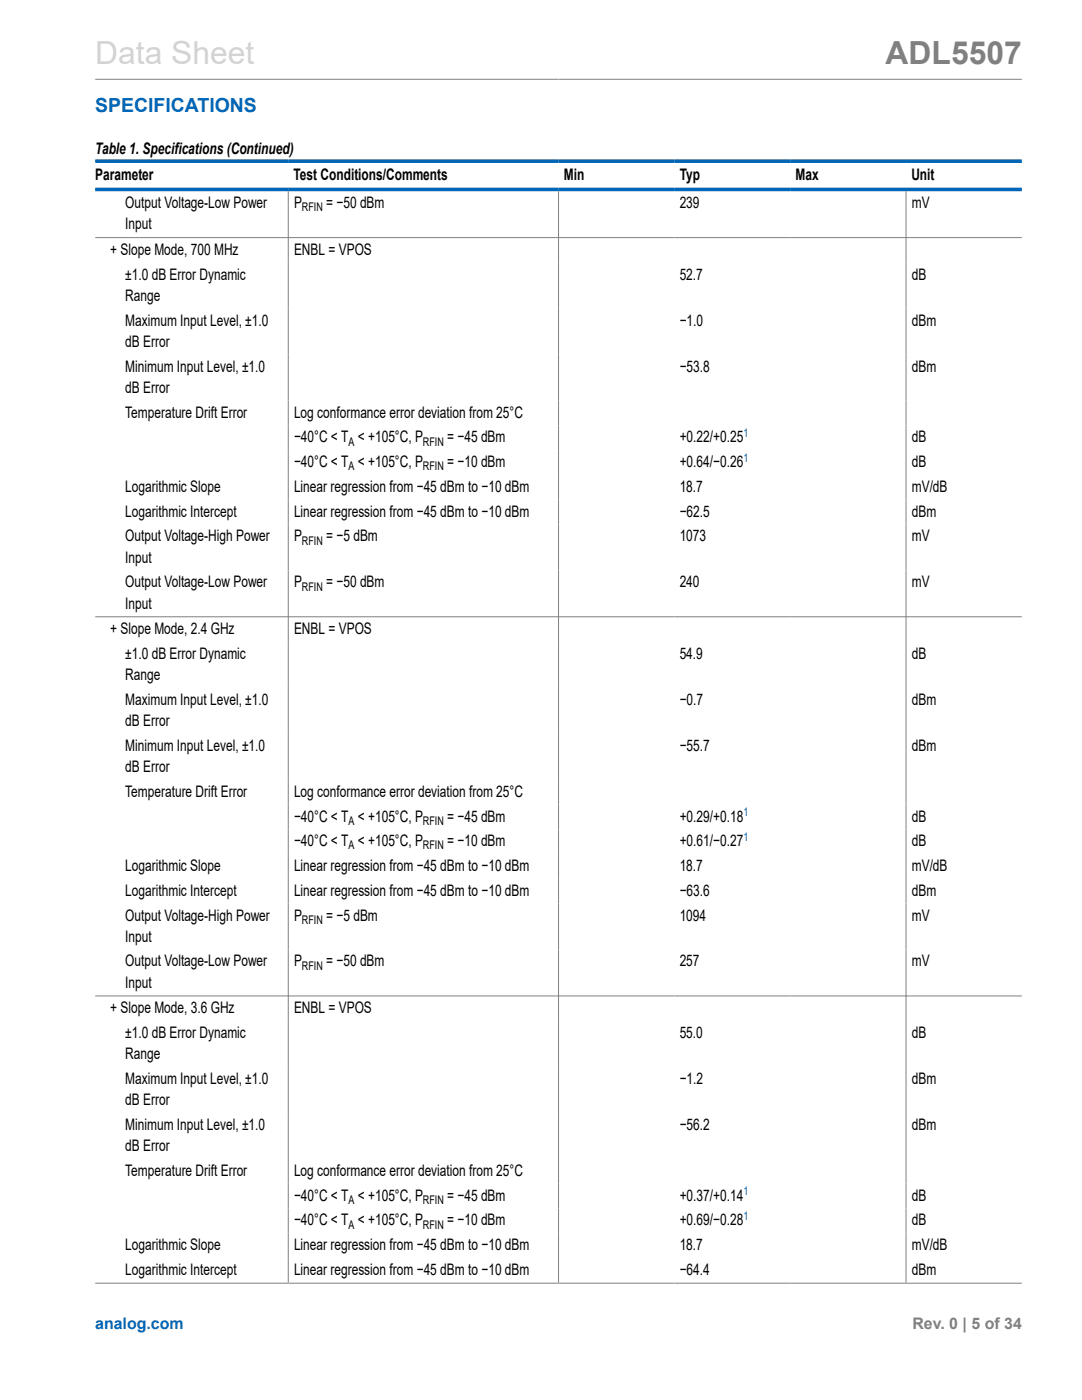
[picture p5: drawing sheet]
<svg xmlns="http://www.w3.org/2000/svg" width="216mm" height="279mm" viewBox="0 0 216 279" stroke-linecap="round" stroke-linejoin="round" font-family="sans-serif">
<defs><g id="words">
<text font-size="6.3" fill="#d3d3d3" x="19" y="12.7">Data Sheet</text>
<text font-size="6.3" fill="#808080" x="176.7" y="12.7">ADL5507</text>
<text font-size="3.9" fill="#0067b8" x="19" y="22.3">SPECIFICATIONS</text>
<g font-size="3.2">
<text x="19" y="30.8">Table 1. Specifications (Continued)</text>
<text x="19" y="35.9">Parameter</text>
<text x="58.6" y="35.9">Test Conditions/Comments</text>
<text x="112.5" y="35.9">Min</text>
<text x="135.6" y="35.9">Typ</text>
<text x="158.7" y="35.9">Max</text>
<text x="181.8" y="35.9">Unit</text>
<text x="25" y="41.5">Output Voltage-Low Power</text>
<text x="58.7" y="41.5">P</text>
<text x="65.1" y="41.5">= −50 dBm</text>
<text x="135.6" y="41.5">239</text>
<text x="181.9" y="41.5">mV</text>
<text x="25" y="45.8">Input</text>
<text x="22" y="50.9">+ Slope Mode, 700 MHz</text>
<text x="58.7" y="50.9">ENBL = VPOS</text>
<text x="25" y="55.8">±1.0 dB Error Dynamic</text>
<text x="135.6" y="55.8">52.7</text>
<text x="181.9" y="55.8">dB</text>
<text x="25" y="60.1">Range</text>
<text x="25" y="65">Maximum Input Level, ±1.0</text>
<text x="135.6" y="65">−1.0</text>
<text x="181.9" y="65">dBm</text>
<text x="25" y="69.2">dB Error</text>
<text x="25" y="74.2">Minimum Input Level, ±1.0</text>
<text x="135.6" y="74.2">−53.8</text>
<text x="181.9" y="74.2">dBm</text>
<text x="25" y="78.4">dB Error</text>
<text x="25" y="83.3">Temperature Drift Error</text>
<text x="58.7" y="83.3">Log conformance error deviation from 25°C</text>
<text x="58.7" y="88.3">−40°C &lt; T &lt; +105°C, P</text>
<text x="89.2" y="88.3">= −45 dBm</text>
<text x="135.6" y="88.3">+0.22/+0.25</text>
<text x="181.9" y="88.3">dB</text>
<text x="58.7" y="93.2">−40°C &lt; T &lt; +105°C, P</text>
<text x="89.2" y="93.2">= −10 dBm</text>
<text x="135.6" y="93.2">+0.64/−0.26</text>
<text x="181.9" y="93.2">dB</text>
<text x="25" y="98.2">Logarithmic Slope</text>
<text x="58.7" y="98.2">Linear regression from −45 dBm to −10 dBm</text>
<text x="135.6" y="98.2">18.7</text>
<text x="181.9" y="98.2">mV/dB</text>
<text x="25" y="103.1">Logarithmic Intercept</text>
<text x="58.7" y="103.1">Linear regression from −45 dBm to −10 dBm</text>
<text x="135.6" y="103.1">−62.5</text>
<text x="181.9" y="103.1">dBm</text>
<text x="25" y="108">Output Voltage-High Power</text>
<text x="25" y="112.3">Input</text>
<text x="58.7" y="108">P</text>
<text x="65.1" y="108">= −5 dBm</text>
<text x="135.6" y="108">1073</text>
<text x="181.9" y="108">mV</text>
<text x="25" y="117.2">Output Voltage-Low Power</text>
<text x="58.7" y="117.2">P</text>
<text x="65.1" y="117.2">= −50 dBm</text>
<text x="135.6" y="117.2">240</text>
<text x="181.9" y="117.2">mV</text>
<text x="25" y="121.4">Input</text>
<text x="22" y="126.6">+ Slope Mode, 2.4 GHz</text>
<text x="25" y="131.5">±1.0 dB Error Dynamic</text>
<text x="58.7" y="126.6">ENBL = VPOS</text>
<text x="135.6" y="131.5">54.9</text>
<text x="181.9" y="131.5">dB</text>
<text x="25" y="135.7">Range</text>
<text x="25" y="140.7">Maximum Input Level, ±1.0</text>
<text x="135.6" y="140.7">−0.7</text>
<text x="181.9" y="140.7">dBm</text>
<text x="25" y="144.9">dB Error</text>
<text x="25" y="149.8">Minimum Input Level, ±1.0</text>
<text x="135.6" y="149.8">−55.7</text>
<text x="181.9" y="149.8">dBm</text>
<text x="25" y="154.1">dB Error</text>
<text x="25" y="159">Temperature Drift Error</text>
<text x="58.7" y="159">Log conformance error deviation from 25°C</text>
<text x="58.7" y="164">−40°C &lt; T &lt; +105°C, P</text>
<text x="89.2" y="164">= −45 dBm</text>
<text x="135.6" y="164">+0.29/+0.18</text>
<text x="181.9" y="164">dB</text>
<text x="25" y="173.8">Logarithmic Slope</text>
<text x="58.7" y="168.9">−40°C &lt; T &lt; +105°C, P</text>
<text x="58.7" y="173.8">Linear regression from −45 dBm to −10 dBm</text>
<text x="89.2" y="168.9">= −10 dBm</text>
<text x="135.6" y="168.9">+0.61/−0.27</text>
<text x="135.6" y="173.8">18.7</text>
<text x="181.9" y="168.9">dB</text>
<text x="181.9" y="173.8">mV/dB</text>
<text x="25" y="178.8">Logarithmic Intercept</text>
<text x="58.7" y="178.8">Linear regression from −45 dBm to −10 dBm</text>
<text x="135.6" y="178.8">−63.6</text>
<text x="181.9" y="178.8">dBm</text>
<text x="25" y="183.7">Output Voltage-High Power</text>
<text x="58.7" y="183.7">P</text>
<text x="65.1" y="183.7">= −5 dBm</text>
<text x="135.6" y="183.7">1094</text>
<text x="181.9" y="183.7">mV</text>
<text x="25" y="187.9">Input</text>
<text x="25" y="192.9">Output Voltage-Low Power</text>
<text x="25" y="197.1">Input</text>
<text x="58.7" y="192.9">P</text>
<text x="65.1" y="192.9">= −50 dBm</text>
<text x="135.6" y="192.9">257</text>
<text x="181.9" y="192.9">mV</text>
<text x="22" y="202.2">+ Slope Mode, 3.6 GHz</text>
<text x="58.7" y="202.2">ENBL = VPOS</text>
<text x="25" y="207.2">±1.0 dB Error Dynamic</text>
<text x="135.6" y="207.2">55.0</text>
<text x="181.9" y="207.2">dB</text>
<text x="25" y="211.4">Range</text>
<text x="25" y="216.3">Maximum Input Level, ±1.0</text>
<text x="25" y="220.6">dB Error</text>
<text x="135.6" y="216.3">−1.2</text>
<text x="181.9" y="216.3">dBm</text>
<text x="25" y="225.5">Minimum Input Level, ±1.0</text>
<text x="135.6" y="225.5">−56.2</text>
<text x="181.9" y="225.5">dBm</text>
<text x="25" y="229.8">dB Error</text>
<text x="25" y="234.7">Temperature Drift Error</text>
<text x="58.7" y="234.7">Log conformance error deviation from 25°C</text>
<text x="58.7" y="239.6">−40°C &lt; T &lt; +105°C, P</text>
<text x="89.2" y="239.6">= −45 dBm</text>
<text x="135.6" y="239.6">+0.37/+0.14</text>
<text x="181.9" y="239.6">dB</text>
<text x="58.7" y="244.6">−40°C &lt; T &lt; +105°C, P</text>
<text x="89.2" y="244.6">= −10 dBm</text>
<text x="135.6" y="244.6">+0.69/−0.28</text>
<text x="181.9" y="244.6">dB</text>
<text x="25" y="249.5">Logarithmic Slope</text>
<text x="58.7" y="249.5">Linear regression from −45 dBm to −10 dBm</text>
<text x="135.6" y="249.5">18.7</text>
<text x="181.9" y="249.5">mV/dB</text>
<text x="25" y="254.4">Logarithmic Intercept</text>
<text x="58.7" y="254.4">Linear regression from −45 dBm to −10 dBm</text>
<text x="135.6" y="254.4">−64.4</text>
<text x="181.9" y="254.4">dBm</text>
</g>
<text font-size="3.2" fill="#0067b8" x="19" y="265.3">analog.com</text>
<text font-size="3.2" fill="#808080" x="182.1" y="265.3">Rev. 0 | 5 of 34</text>
<g font-size="2.4">
<text x="60.3" y="42.2">RFIN</text>
<text x="69.5" y="88.9">A</text>
<text x="84.4" y="88.9">RFIN</text>
<text x="69.5" y="93.9">A</text>
<text x="84.4" y="93.9">RFIN</text>
<text x="60.3" y="108.7">RFIN</text>
<text x="60.3" y="117.8">RFIN</text>
<text x="69.5" y="164.6">A</text>
<text x="84.4" y="164.6">RFIN</text>
<text x="69.5" y="169.5">A</text>
<text x="84.4" y="169.5">RFIN</text>
<text x="60.3" y="184.3">RFIN</text>
<text x="60.3" y="193.5">RFIN</text>
<text x="69.5" y="240.3">A</text>
<text x="69.5" y="245.2">A</text>
<text x="84.4" y="240.3">RFIN</text>
<text x="84.4" y="245.2">RFIN</text>
</g>
<g font-size="2.4" fill="#0067b8">
<text x="148.3" y="87.2">1</text>
<text x="148.3" y="92.2">1</text>
<text x="148.3" y="162.9">1</text>
<text x="148.3" y="167.8">1</text>
<text x="148.3" y="238.6">1</text>
<text x="148.3" y="243.5">1</text>
</g>
</g></defs>
<path d="M19 15.8h184.9M57.5 38.2v217.8M111.5 38.2v217.8M180.8 38.2v217.8M19 47.4h184.9M19 123.1h184.9M19 198.8h184.9M19 256.1h184.9" fill="none" stroke="#808080" stroke-width=".2"/>
<path d="M19 32.2h184.9M19 37.8h184.9" fill="none" stroke="#0067b8" stroke-width=".71"/>
<use href="#words"/>
</svg>
